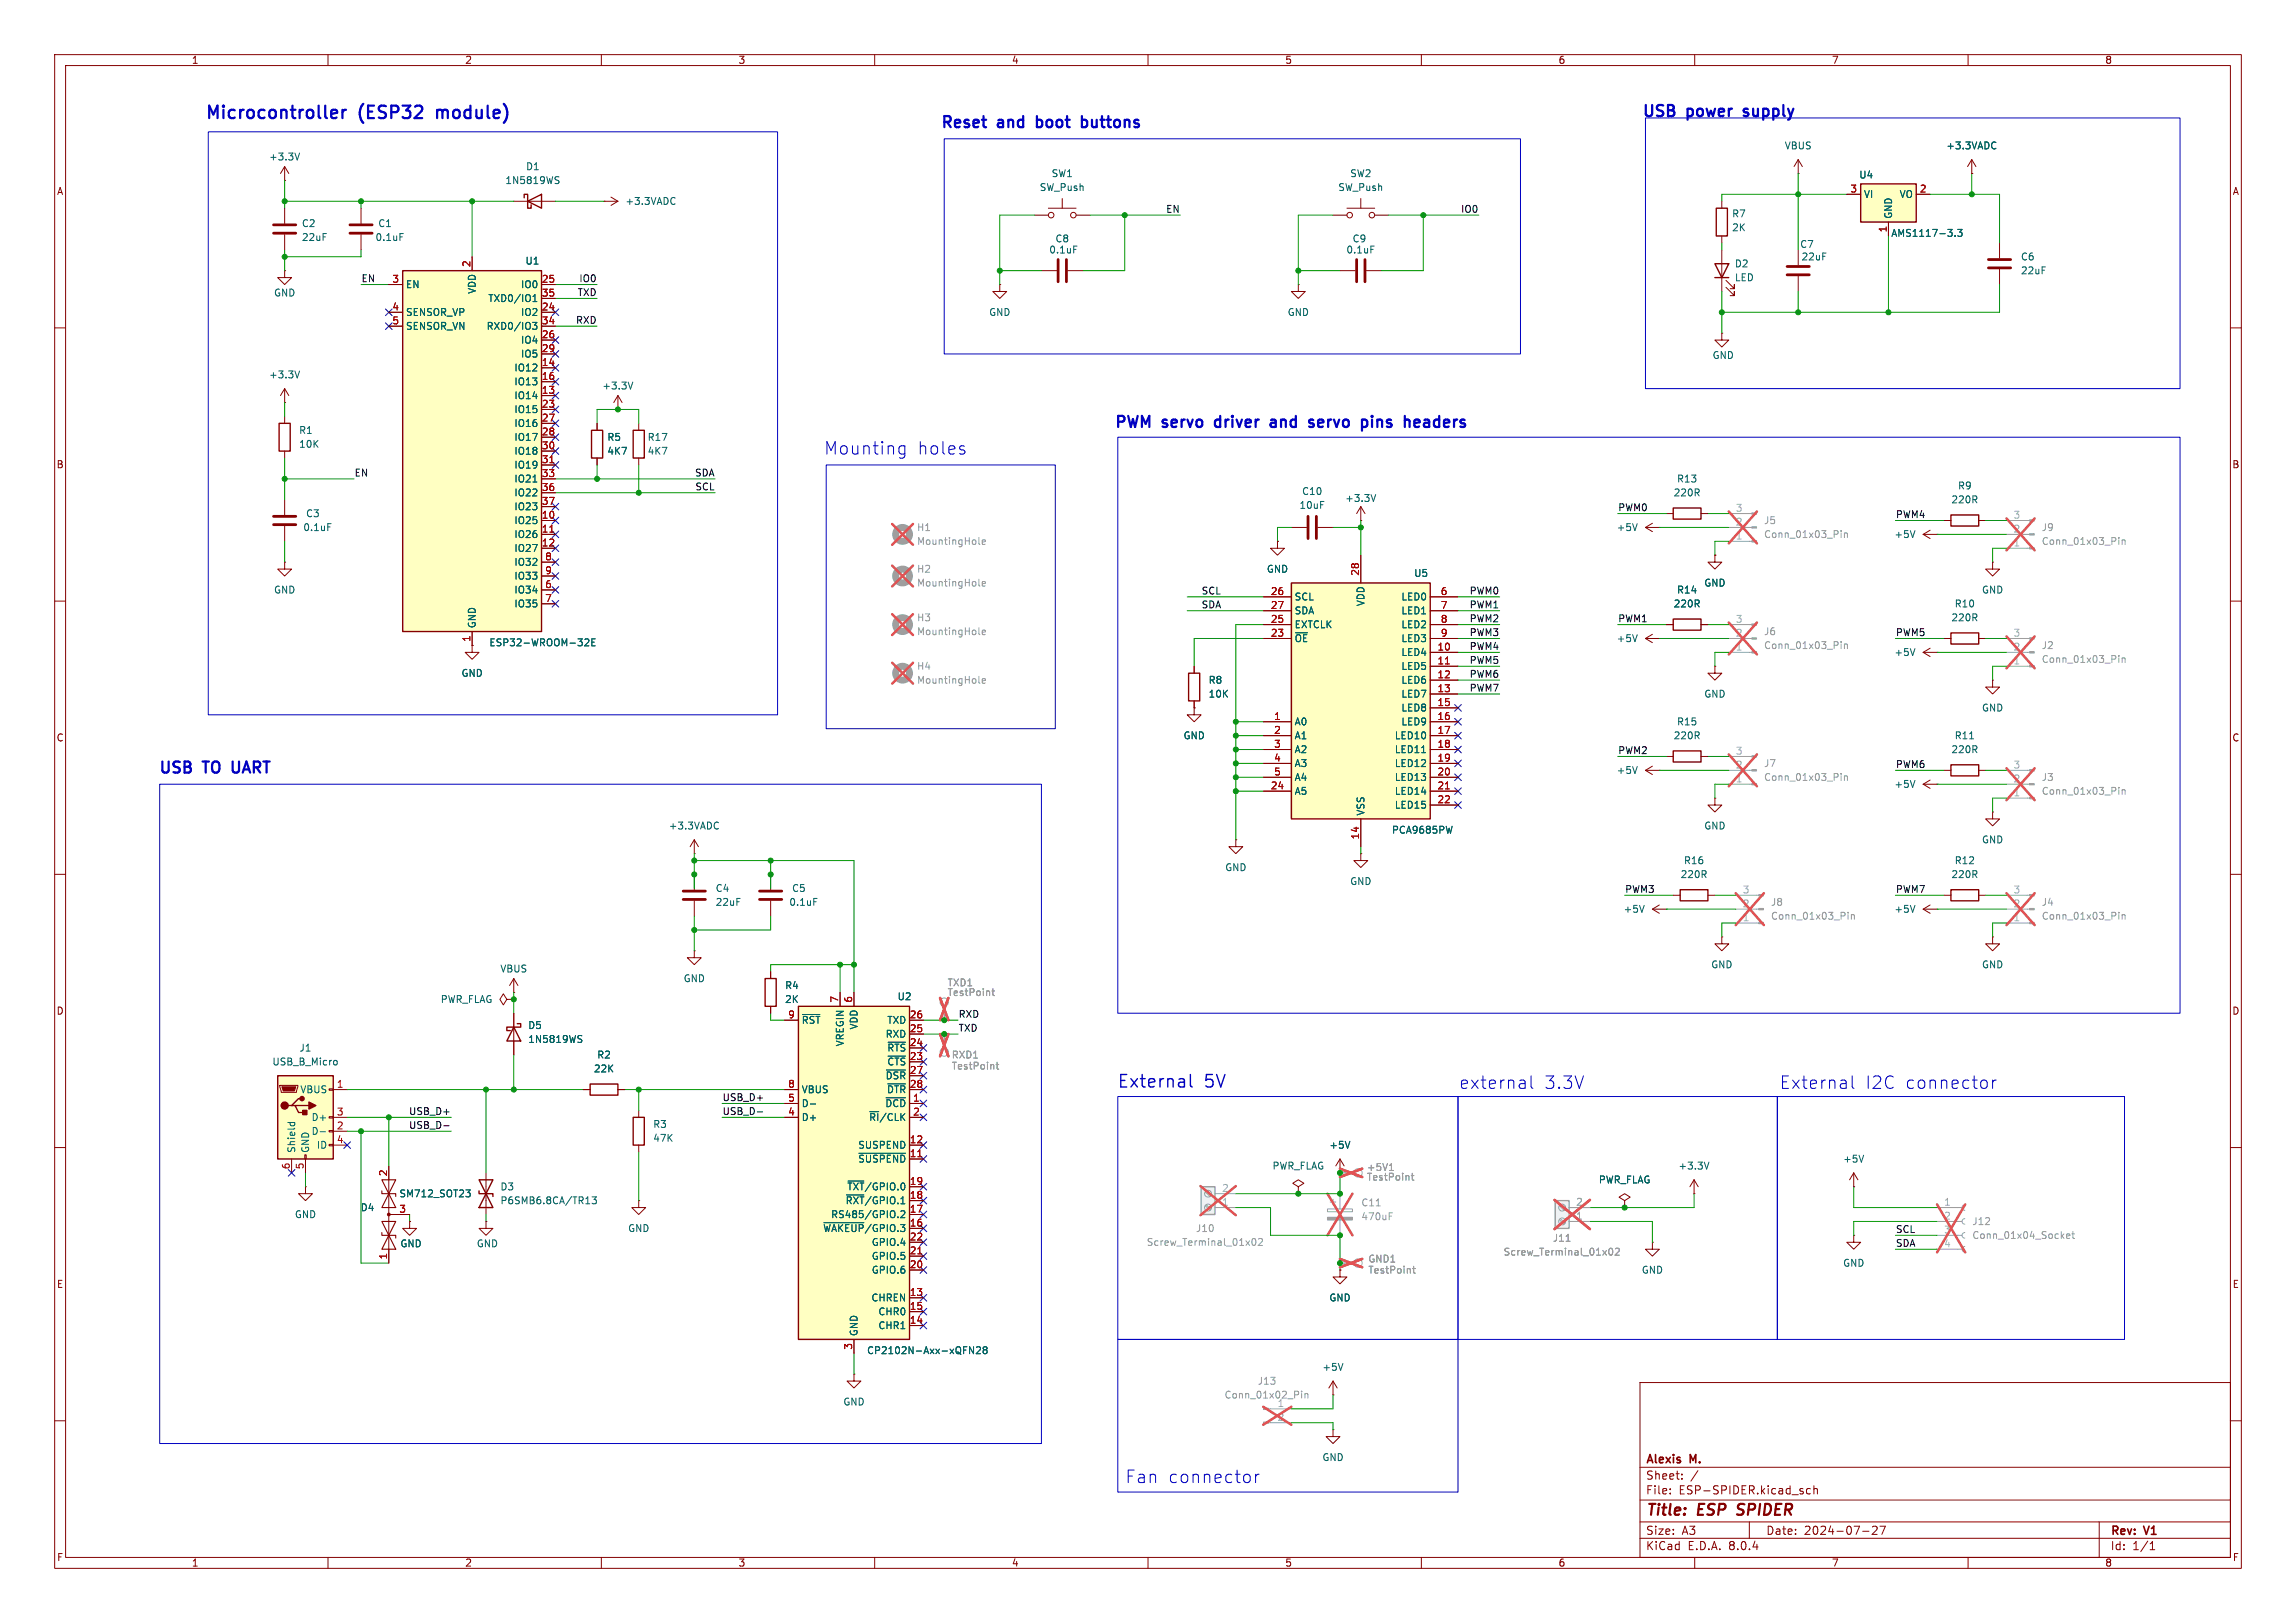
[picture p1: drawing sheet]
<svg xmlns="http://www.w3.org/2000/svg" width="420mm" height="297mm" viewBox="0 0 420 297" stroke-linecap="round" stroke-linejoin="round" font-family="sans-serif">
<defs><g id="words">
<g font-size="3.2" fill="#0000c2">
<text x="37.3" y="22.3">Microcontroller</text>
<text x="65.6" y="22.3">(ESP32</text>
<text x="80.6" y="22.3">module)</text>
<text x="150.7" y="83.4">Mounting</text>
<text x="167.8" y="83.4">holes</text>
<text x="204.3" y="199.4">External</text>
<text x="220.3" y="199.4">5V</text>
<text x="266.9" y="199.5">external</text>
<text x="282.5" y="199.5">3.3V</text>
<text x="325.5" y="199.5">External</text>
<text x="341.2" y="199.5">I2C</text>
<text x="348.5" y="199.5">connector</text>
<text x="205.8" y="271.6">Fan</text>
<text x="213.7" y="271.6">connector</text>
</g>
<g font-size="2.8" fill="#0000c2">
<text x="171.9" y="24">Reset</text>
<text x="182.5" y="24">and</text>
<text x="190.4" y="24">boot</text>
<text x="199.5" y="24">buttons</text>
<text x="300.2" y="22">USB</text>
<text x="308.6" y="22">power</text>
<text x="319.8" y="22">supply</text>
<text x="203.6" y="78.8">PWM</text>
<text x="212.7" y="78.8">servo</text>
<text x="223.1" y="78.8">driver</text>
<text x="234" y="78.8">and</text>
<text x="241.9" y="78.8">servo</text>
<text x="252.3" y="78.8">pins</text>
<text x="261" y="78.8">headers</text>
<text x="28.8" y="142.1">USB</text>
<text x="37.3" y="142.1">TO</text>
<text x="43.3" y="142.1">UART</text>
</g>
<g font-size="2.8" fill="#840000">
<text x="301" y="277.9">Title:</text>
<text x="310.6" y="277.9">ESP</text>
<text x="318.7" y="277.9">SPIDER</text>
</g>
<g font-size="2.1" fill="#840000">
<text x="301" y="268.2">Alexis</text>
<text x="309.2" y="268.2">M.</text>
<text x="301" y="273.7">File:</text>
<text x="301" y="271">Sheet:</text>
<text x="307.1" y="273.7">ESP-SPIDER.kicad_sch</text>
<text x="301" y="281.1">Size:</text>
<text x="307.6" y="281.1">A3</text>
<text x="323" y="281.1">Date:</text>
<text x="330" y="281.1">2024-07-27</text>
<text x="386" y="281.3">Rev:</text>
<text x="392.4" y="281.3">V1</text>
<text x="301" y="283.9">KiCad</text>
<text x="308.7" y="283.9">E.D.A.</text>
<text x="316.3" y="283.9">8.0.4</text>
<text x="386" y="283.9">Id:</text>
<text x="390.1" y="283.9">1/1</text>
</g>
<g font-size="1.8" fill="#840000">
<text x="35" y="11.9">1</text>
<text x="85" y="11.9">2</text>
<text x="135" y="11.9">3</text>
<text x="185" y="11.9">4</text>
<text x="235" y="11.9">5</text>
<text x="285" y="11.9">6</text>
<text x="335" y="11.9">7</text>
<text x="385" y="11.9">8</text>
<text x="10.3" y="35.9">A</text>
<text x="408.3" y="35.9">A</text>
<text x="10.3" y="85.9">B</text>
<text x="408.2" y="85.9">B</text>
<text x="10.3" y="135.9">C</text>
<text x="408.2" y="135.9">C</text>
<text x="10.3" y="185.9">D</text>
<text x="408.2" y="185.9">D</text>
<text x="10.3" y="235.9">E</text>
<text x="408.3" y="235.9">E</text>
<text x="10.3" y="285.9">F</text>
<text x="35" y="286.9">1</text>
<text x="85" y="286.9">2</text>
<text x="135" y="286.9">3</text>
<text x="185" y="286.9">4</text>
<text x="235" y="286.9">5</text>
<text x="285" y="286.9">6</text>
<text x="335" y="286.9">7</text>
<text x="385" y="286.9">8</text>
<text x="408.3" y="285.9">F</text>
</g>
<g font-size="1.8" fill="#006464">
<text x="49.1" y="29.6">+3.3V</text>
<text x="326.4" y="27.5">VBUS</text>
<text x="355.9" y="27.5">+3.3VADC</text>
<text x="92.4" y="33.9">1N5819WS</text>
<text x="96.1" y="31.3">D1</text>
<text x="190.1" y="35.2">SW_Push</text>
<text x="192.3" y="32.6">SW1</text>
<text x="244.7" y="35.2">SW_Push</text>
<text x="246.9" y="32.6">SW2</text>
<text x="340" y="32.9">U4</text>
<text x="55.1" y="41.8">C2</text>
<text x="69.1" y="41.8">C1</text>
<text x="114.3" y="37.7">+3.3VADC</text>
<text x="316.7" y="40">R7</text>
<text x="340.9" y="36.4">VI</text>
<text x="346.3" y="40.1" transform="rotate(-90 346.3 40.1)">GND</text>
<text x="347.4" y="36.4">VO</text>
<text x="55.1" y="44.3">22uF</text>
<text x="68.6" y="44.3">0.1uF</text>
<text x="191.8" y="46.6">0.1uF</text>
<text x="193" y="44.6">C8</text>
<text x="246.2" y="46.6">0.1uF</text>
<text x="247.3" y="44.6">C9</text>
<text x="316.7" y="42.5">2K</text>
<text x="329.2" y="45.6">C7</text>
<text x="329.4" y="47.9">22uF</text>
<text x="345.9" y="43.5">AMS1117-3.3</text>
<text x="369.6" y="47.9">C6</text>
<text x="74.2" y="52.9">EN</text>
<text x="87.2" y="53.9" transform="rotate(-90 87.2 53.9)">VDD</text>
<text x="95.2" y="52.9">IO0</text>
<text x="96" y="48.6">U1</text>
<text x="317.3" y="49.1">D2</text>
<text x="317.3" y="51.7">LED</text>
<text x="369.6" y="50.4">22uF</text>
<text x="50" y="54.5">GND</text>
<text x="74.2" y="58">SENSOR_VP</text>
<text x="89.2" y="55.5">TXD0/IO1</text>
<text x="95.2" y="58">IO2</text>
<text x="180.8" y="58">GND</text>
<text x="235.5" y="58">GND</text>
<text x="74.2" y="60.6">SENSOR_VN</text>
<text x="88.9" y="60.6">RXD0/IO3</text>
<text x="95.2" y="63.1">IO4</text>
<text x="95.2" y="65.6">IO5</text>
<text x="313.2" y="65.9">GND</text>
<text x="49.1" y="69.4">+3.3V</text>
<text x="94" y="68.2">IO12</text>
<text x="94" y="70.7">IO13</text>
<text x="110.1" y="71.5">+3.3V</text>
<text x="94" y="73.3">IO14</text>
<text x="94" y="75.8">IO15</text>
<text x="54.6" y="79.6">R1</text>
<text x="54.6" y="82.1">10K</text>
<text x="94" y="78.3">IO16</text>
<text x="94" y="80.9">IO17</text>
<text x="94" y="83.4">IO18</text>
<text x="111" y="80.9">R5</text>
<text x="111" y="83.4">4K7</text>
<text x="118.4" y="80.9">R17</text>
<text x="118.4" y="83.4">4K7</text>
<text x="94" y="86">IO19</text>
<text x="94" y="88.5">IO21</text>
<text x="306.7" y="88.5">R13</text>
<text x="358.1" y="89.8">R9</text>
<text x="55.9" y="94.8">C3</text>
<text x="94" y="91">IO22</text>
<text x="94" y="93.6">IO23</text>
<text x="237.6" y="93.3">10uF</text>
<text x="238.1" y="90.8">C10</text>
<text x="246" y="92">+3.3V</text>
<text x="306.1" y="91">220R</text>
<text x="356.9" y="92.3">220R</text>
<text x="55.4" y="97.4">0.1uF</text>
<text x="94" y="96.1">IO25</text>
<text x="94" y="98.7">IO26</text>
<text x="94" y="101.2">IO27</text>
<text x="295.6" y="97.4">+5V</text>
<text x="346.4" y="98.7">+5V</text>
<text x="94" y="103.7">IO32</text>
<text x="94" y="106.3">IO33</text>
<text x="231.6" y="105">GND</text>
<text x="258.6" y="105.8">U5</text>
<text x="311.7" y="107.5">GND</text>
<text x="50" y="108.8">GND</text>
<text x="94" y="108.8">IO34</text>
<text x="94" y="111.4">IO35</text>
<text x="236.7" y="110.1">SCL</text>
<text x="236.7" y="112.6">SDA</text>
<text x="249.8" y="111" transform="rotate(-90 249.8 111)">VDD</text>
<text x="256.3" y="110.1">LED0</text>
<text x="256.3" y="112.6">LED1</text>
<text x="306.1" y="111.4">220R</text>
<text x="306.7" y="108.8">R14</text>
<text x="356.9" y="113.9">220R</text>
<text x="357.5" y="111.4">R10</text>
<text x="362.5" y="108.8">GND</text>
<text x="87.2" y="115.1" transform="rotate(-90 87.2 115.1)">GND</text>
<text x="89.4" y="118.5">ESP32-WROOM-32E</text>
<text x="236.7" y="117.7">~{OE}</text>
<text x="236.7" y="115.2">EXTCLK</text>
<text x="256.3" y="115.2">LED2</text>
<text x="256.3" y="117.7">LED3</text>
<text x="295.6" y="117.7">+5V</text>
<text x="84.3" y="124.1">GND</text>
<text x="221" y="125.3">R8</text>
<text x="256.3" y="120.2">LED4</text>
<text x="256.3" y="122.8">LED5</text>
<text x="256.3" y="125.3">LED6</text>
<text x="346.4" y="120.2">+5V</text>
<text x="221" y="127.9">10K</text>
<text x="256.3" y="127.9">LED7</text>
<text x="256.3" y="130.4">LED8</text>
<text x="311.7" y="127.9">GND</text>
<text x="362.5" y="130.4">GND</text>
<text x="216.4" y="135.5">GND</text>
<text x="236.7" y="132.9">A0</text>
<text x="236.7" y="135.5">A1</text>
<text x="255" y="135.5">LED10</text>
<text x="256.3" y="132.9">LED9</text>
<text x="306.1" y="135.5">220R</text>
<text x="306.7" y="132.9">R15</text>
<text x="357.5" y="135.5">R11</text>
<text x="236.7" y="138">A2</text>
<text x="236.7" y="140.6">A3</text>
<text x="236.7" y="143.1">A4</text>
<text x="255" y="138">LED11</text>
<text x="255" y="140.6">LED12</text>
<text x="255" y="143.1">LED13</text>
<text x="295.6" y="141.8">+5V</text>
<text x="356.9" y="138">220R</text>
<text x="236.7" y="145.6">A5</text>
<text x="249.8" y="149.4" transform="rotate(-90 249.8 149.4)">VSS</text>
<text x="255" y="145.6">LED14</text>
<text x="255" y="148.2">LED15</text>
<text x="346.4" y="144.4">+5V</text>
<text x="122.2" y="152">+3.3VADC</text>
<text x="254.5" y="152.8">PCA9685PW</text>
<text x="311.7" y="152">GND</text>
<text x="362.5" y="154.5">GND</text>
<text x="224" y="159.6">GND</text>
<text x="307.3" y="160.9">220R</text>
<text x="307.9" y="158.3">R16</text>
<text x="356.9" y="160.9">220R</text>
<text x="357.5" y="158.3">R12</text>
<text x="130.8" y="163.4">C4</text>
<text x="130.8" y="166">22uF</text>
<text x="144.3" y="166">0.1uF</text>
<text x="144.8" y="163.4">C5</text>
<text x="246.9" y="162.2">GND</text>
<text x="296.9" y="167.2">+5V</text>
<text x="346.4" y="167.2">+5V</text>
<text x="91.4" y="178.2">VBUS</text>
<text x="125" y="179.9">GND</text>
<text x="312.9" y="177.4">GND</text>
<text x="362.5" y="177.4">GND</text>
<text x="80.5" y="183.7">PWR_FLAG</text>
<text x="143.5" y="181.2">R4</text>
<text x="143.5" y="183.7">2K</text>
<text x="164.1" y="183.2">U2</text>
<text x="96.5" y="188.5">D5</text>
<text x="96.5" y="191">1N5819WS</text>
<text x="146.6" y="187.6">~{RST}</text>
<text x="154.5" y="191.6" transform="rotate(-90 154.5 191.6)">VREGIN</text>
<text x="157.1" y="188.5" transform="rotate(-90 157.1 188.5)">VDD</text>
<text x="161.9" y="190.1">RXD</text>
<text x="162.2" y="187.6">TXD</text>
<text x="49.7" y="195.2">USB_B_Micro</text>
<text x="54.7" y="192.6">J1</text>
<text x="108.5" y="196.4">22K</text>
<text x="109.1" y="193.9">R2</text>
<text x="161.9" y="197.7">~{DSR}</text>
<text x="162.2" y="195.2">~{CTS}</text>
<text x="162.2" y="192.6">~{RTS}</text>
<text x="54.8" y="200.3">VBUS</text>
<text x="146.6" y="202.8">D-</text>
<text x="146.6" y="200.3">VBUS</text>
<text x="161.8" y="202.8">~{DCD}</text>
<text x="162.2" y="200.3">~{DTR}</text>
<text x="56.9" y="207.9">D-</text>
<text x="56.9" y="205.3">D+</text>
<text x="119.4" y="206.6">R3</text>
<text x="119.4" y="209.1">47K</text>
<text x="146.6" y="205.3">D+</text>
<text x="158.9" y="205.3">~{RI}/CLK</text>
<text x="54.2" y="211.1" transform="rotate(-90 54.2 211.1)">Shield</text>
<text x="56.7" y="211.1" transform="rotate(-90 56.7 211.1)">GND</text>
<text x="57.9" y="210.4">ID</text>
<text x="156.9" y="213">~{SUSPEND}</text>
<text x="156.9" y="210.4">SUSPEND</text>
<text x="232.7" y="214.2">PWR_FLAG</text>
<text x="243.1" y="210.4">+5V</text>
<text x="306.9" y="214.2">+3.3V</text>
<text x="337.1" y="213">+5V</text>
<text x="65.9" y="221.8">D4</text>
<text x="73" y="219.3">SM712_SOT23</text>
<text x="91.4" y="218">D3</text>
<text x="91.4" y="220.6">P6SMB6.8CA/TR13</text>
<text x="154.6" y="220.6">~{RXT}/GPIO.1</text>
<text x="154.9" y="218">~{TXT}/GPIO.0</text>
<text x="292.4" y="216.8">PWR_FLAG</text>
<text x="53.8" y="223.1">GND</text>
<text x="114.8" y="225.7">GND</text>
<text x="150.5" y="225.7">~{WAKEUP}/GPIO.3</text>
<text x="151.9" y="223.1">RS485/GPIO.2</text>
<text x="73.1" y="228.4">GND</text>
<text x="87.1" y="228.4">GND</text>
<text x="159.4" y="233.3">GPIO.6</text>
<text x="159.4" y="230.7">GPIO.5</text>
<text x="159.4" y="228.2">GPIO.4</text>
<text x="300.2" y="233.3">GND</text>
<text x="337.1" y="232">GND</text>
<text x="159.3" y="238.4">CHREN</text>
<text x="243.1" y="238.4">GND</text>
<text x="157.1" y="244.6" transform="rotate(-90 157.1 244.6)">GND</text>
<text x="160.6" y="243.4">CHR1</text>
<text x="160.6" y="240.9">CHR0</text>
<text x="158.5" y="248">CP2102N-Axx-xQFN28</text>
<text x="241.8" y="251.1">+5V</text>
<text x="154.2" y="257.4">GND</text>
<text x="241.8" y="267.6">GND</text>
</g>
<g font-size="1.8" fill="#a90000">
<text x="338.4" y="35.3">3</text>
<text x="351.1" y="35.3">2</text>
<text x="345.2" y="42.6" transform="rotate(-90 345.2 42.6)">1</text>
<text x="71.7" y="51.8">3</text>
<text x="86.1" y="49" transform="rotate(-90 86.1 49)">2</text>
<text x="99" y="51.8">25</text>
<text x="71.7" y="56.9">4</text>
<text x="71.7" y="59.4">5</text>
<text x="99" y="56.9">24</text>
<text x="99" y="59.4">34</text>
<text x="99" y="54.4">35</text>
<text x="99" y="62">26</text>
<text x="99" y="64.5">29</text>
<text x="99" y="67.1">14</text>
<text x="99" y="69.6">16</text>
<text x="99" y="72.1">13</text>
<text x="99" y="74.7">23</text>
<text x="99" y="77.2">27</text>
<text x="99" y="79.8">28</text>
<text x="99" y="82.3">30</text>
<text x="99" y="84.8">31</text>
<text x="99" y="87.4">33</text>
<text x="99" y="89.9">36</text>
<text x="99" y="95">10</text>
<text x="99" y="92.5">37</text>
<text x="99" y="97.5">11</text>
<text x="99" y="100.1">12</text>
<text x="99.6" y="107.7">6</text>
<text x="99.6" y="102.6">8</text>
<text x="99.6" y="105.2">9</text>
<text x="248.7" y="105.5" transform="rotate(-90 248.7 105.5)">28</text>
<text x="99.6" y="110.2">7</text>
<text x="232.4" y="109">26</text>
<text x="232.4" y="111.5">27</text>
<text x="263.5" y="109">6</text>
<text x="263.5" y="111.5">7</text>
<text x="86.1" y="117.5" transform="rotate(-90 86.1 117.5)">1</text>
<text x="232.4" y="116.6">23</text>
<text x="232.4" y="114">25</text>
<text x="262.8" y="119.1">10</text>
<text x="263.5" y="114">8</text>
<text x="263.5" y="116.6">9</text>
<text x="262.8" y="121.7">11</text>
<text x="262.8" y="124.2">12</text>
<text x="233" y="131.8">1</text>
<text x="262.8" y="126.7">13</text>
<text x="262.8" y="129.3">15</text>
<text x="262.8" y="131.8">16</text>
<text x="233" y="134.4">2</text>
<text x="233" y="136.9">3</text>
<text x="262.8" y="134.4">17</text>
<text x="262.8" y="136.9">18</text>
<text x="233" y="139.4">4</text>
<text x="233" y="142">5</text>
<text x="262.8" y="139.4">19</text>
<text x="262.8" y="142">20</text>
<text x="232.4" y="144.5">24</text>
<text x="262.8" y="144.5">21</text>
<text x="262.8" y="147.1">22</text>
<text x="248.7" y="153.7" transform="rotate(-90 248.7 153.7)">14</text>
<text x="153.4" y="183.6" transform="rotate(-90 153.4 183.6)">7</text>
<text x="156" y="183.6" transform="rotate(-90 156 183.6)">6</text>
<text x="144.1" y="186.4">9</text>
<text x="166.3" y="191.5">24</text>
<text x="166.3" y="189">25</text>
<text x="166.3" y="186.4">26</text>
<text x="166.3" y="194.1">23</text>
<text x="166.3" y="196.6">27</text>
<text x="61.5" y="199.1">1</text>
<text x="144.1" y="201.7">5</text>
<text x="144.1" y="199.1">8</text>
<text x="166.3" y="199.1">28</text>
<text x="166.9" y="201.7">1</text>
<text x="61.5" y="206.8">2</text>
<text x="61.5" y="204.2">3</text>
<text x="61.5" y="209.3">4</text>
<text x="144.1" y="204.2">4</text>
<text x="166.3" y="209.3">12</text>
<text x="166.9" y="204.2">2</text>
<text x="53.1" y="214.1" transform="rotate(-90 53.1 214.1)">6</text>
<text x="55.6" y="214.1" transform="rotate(-90 55.6 214.1)">5</text>
<text x="70.9" y="215.3" transform="rotate(-90 70.9 215.3)">2</text>
<text x="166.3" y="211.8">11</text>
<text x="73" y="222">3</text>
<text x="166.3" y="222">17</text>
<text x="166.3" y="219.5">18</text>
<text x="166.3" y="216.9">19</text>
<text x="166.3" y="224.5">16</text>
<text x="166.3" y="227.1">22</text>
<text x="70.9" y="230.6" transform="rotate(-90 70.9 230.6)">1</text>
<text x="166.3" y="232.2">20</text>
<text x="166.3" y="229.6">21</text>
<text x="166.3" y="237.2">13</text>
<text x="166.3" y="239.8">15</text>
<text x="166.3" y="242.3">14</text>
<text x="156" y="247.1" transform="rotate(-90 156 247.1)">3</text>
</g>
<g font-size="1.8" fill="#0f0f0f">
<text x="213.2" y="39">EN</text>
<text x="267.2" y="39">IO0</text>
<text x="66" y="51.7">EN</text>
<text x="105.9" y="51.7">IO0</text>
<text x="105.3" y="59.3">RXD</text>
<text x="105.6" y="54.3">TXD</text>
<text x="64.8" y="87.3">EN</text>
<text x="127" y="87.3">SDA</text>
<text x="127.1" y="89.8">SCL</text>
<text x="295.9" y="93.6">PWM0</text>
<text x="346.7" y="94.9">PWM4</text>
<text x="219.7" y="108.9">SCL</text>
<text x="219.7" y="111.4">SDA</text>
<text x="268.7" y="111.4">PWM1</text>
<text x="268.7" y="114">PWM2</text>
<text x="268.7" y="108.9">PWM0</text>
<text x="295.9" y="114">PWM1</text>
<text x="268.7" y="116.5">PWM3</text>
<text x="268.7" y="119">PWM4</text>
<text x="346.7" y="116.5">PWM5</text>
<text x="268.7" y="124.1">PWM6</text>
<text x="268.7" y="121.6">PWM5</text>
<text x="268.7" y="126.7">PWM7</text>
<text x="295.9" y="138.1">PWM2</text>
<text x="346.7" y="140.6">PWM6</text>
<text x="297.2" y="163.5">PWM3</text>
<text x="346.7" y="163.5">PWM7</text>
<text x="175.3" y="188.9">TXD</text>
<text x="175.3" y="186.3">RXD</text>
<text x="132.1" y="201.6">USB_D+</text>
<text x="74.7" y="204.1">USB_D+</text>
<text x="74.7" y="206.7">USB_D-</text>
<text x="132.1" y="204.1">USB_D-</text>
<text x="346.7" y="225.7">SCL</text>
<text x="346.7" y="228.3">SDA</text>
</g>
<g font-size="1.8" fill="#aaa">
<text x="317.4" y="93.7">3</text>
<text x="368.2" y="95">3</text>
<text x="317.4" y="98.8">1</text>
<text x="317.4" y="96.3">2</text>
<text x="368.2" y="100.1">1</text>
<text x="368.2" y="97.5">2</text>
<text x="317.4" y="119.1">1</text>
<text x="317.4" y="116.6">2</text>
<text x="317.4" y="114">3</text>
<text x="368.2" y="119.1">2</text>
<text x="368.2" y="116.6">3</text>
<text x="368.2" y="121.7">1</text>
<text x="317.4" y="143.3">1</text>
<text x="317.4" y="140.7">2</text>
<text x="317.4" y="138.2">3</text>
<text x="368.2" y="143.3">2</text>
<text x="368.2" y="140.7">3</text>
<text x="368.2" y="145.8">1</text>
<text x="318.7" y="166.1">2</text>
<text x="318.7" y="163.6">3</text>
<text x="368.2" y="166.1">2</text>
<text x="368.2" y="163.6">3</text>
<text x="318.7" y="168.7">1</text>
<text x="368.2" y="168.7">1</text>
<text x="223.4" y="220.7">1</text>
<text x="223.4" y="218.2">2</text>
<text x="288.2" y="220.7">2</text>
<text x="355.5" y="220.7">1</text>
<text x="288.2" y="223.3">1</text>
<text x="355.5" y="223.3">2</text>
<text x="355.5" y="225.8">3</text>
<text x="355.5" y="228.3">4</text>
<text x="233.6" y="260.1">2</text>
</g>
<g font-size="1.8" fill="#989898">
<text x="167.6" y="97.4">H1</text>
<text x="167.6" y="99.9">MountingHole</text>
<text x="322.6" y="96.1">J5</text>
<text x="322.6" y="98.7">Conn_01x03_Pin</text>
<text x="373.4" y="97.4">J9</text>
<text x="373.4" y="99.9">Conn_01x03_Pin</text>
<text x="167.6" y="105">H2</text>
<text x="167.6" y="107.5">MountingHole</text>
<text x="167.6" y="113.9">H3</text>
<text x="167.6" y="116.4">MountingHole</text>
<text x="322.6" y="116.4">J6</text>
<text x="322.6" y="119">Conn_01x03_Pin</text>
<text x="373.4" y="119">J2</text>
<text x="167.6" y="122.8">H4</text>
<text x="167.6" y="125.3">MountingHole</text>
<text x="373.4" y="121.5">Conn_01x03_Pin</text>
<text x="322.6" y="140.6">J7</text>
<text x="322.6" y="143.1">Conn_01x03_Pin</text>
<text x="373.4" y="143.1">J3</text>
<text x="373.4" y="145.6">Conn_01x03_Pin</text>
<text x="323.9" y="166">J8</text>
<text x="373.4" y="166">J4</text>
<text x="323.9" y="168.5">Conn_01x03_Pin</text>
<text x="373.4" y="168.5">Conn_01x03_Pin</text>
<text x="173.2" y="182.5">TestPoint</text>
<text x="173.2" y="180.7">TXD1</text>
<text x="174" y="195.9">TestPoint</text>
<text x="174" y="193.9">RXD1</text>
<text x="249.9" y="214.5">+5V1</text>
<text x="248.9" y="221">C11</text>
<text x="249.9" y="216.3">TestPoint</text>
<text x="218.7" y="225.7">J10</text>
<text x="248.9" y="223.5">470uF</text>
<text x="284" y="227.4">J11</text>
<text x="360.7" y="224.4">J12</text>
<text x="360.7" y="226.9">Conn_01x04_Socket</text>
<text x="209.7" y="228.2">Screw_Terminal_01x02</text>
<text x="250.2" y="233.3">TestPoint</text>
<text x="250.2" y="231.2">GND1</text>
<text x="274.9" y="230">Screw_Terminal_01x02</text>
<text x="223.9" y="256.1">Conn_01x02_Pin</text>
<text x="230" y="253.6">J13</text>
<text x="233.6" y="257.6">1</text>
</g>
</g></defs>
<g fill="none" stroke="#840000" stroke-width=".18">
<path d="M10 10h400v277h-400zM12 12h396v273h-396zM60 10v2M110 10v2M160 10v2M210 10v2M260 10v2M310 10v2M360 10v2M52.1 38.1v2.8M328.9 31.8h.1M328.9 29.2l-.7 1.3"/>
<path d="M328.9 29.2v2.6M328.9 29.2l.8 1.3M10 60h2M52.1 42.9v2.8M315 45.7v7.6M315.7 52.6l1.5 1.5v-.8v.8h-.7M315.7 51.3l1.5 1.5v-.7v.7h-.7M328.9 45.7v2.8M328.9 50.5v2.8M408 60h2M10 110h2M364.5 102.9v1.2h1.3l-1.3 1.3-1.3-1.3h1.3"/>
<path d="M364.5 102.9h.1M408 110h2M10 160h2M408 160h2M306.1 163.8h1.2M312.4 163.8h1.3M315 171.5v1.2h1.2l-1.2 1.3-1.3-1.3h1.3M315 171.5h.1M10 210h2M408 210h2M10 260h2M300 253h108v32h-108z"/>
<path d="M408 260h2M300 278.5h108M300 274.5h108M300 268.5h108M305.5 273.2v.2M305.5 272.5v.1M307.7 270.5v.2M307.7 269.8v.1M310.6 269.1l-1.3 1.9M320 278.5v3M331.2 272.5l-.5-.1-.3 .3v.4l.2 .2h.6M331.8 272.5l.2-.1 .4 .1v.9"/>
<path d="M331.8 271.9v1.5M342.5 279.4l.6-.1 .2 .1 .1 .3-1 1.1h1M343.9 279.3h1l-.7 1.5M384 278.5v6.5M60 285v2M110 285v2M160 285v2M210 285v2M260 285v2M300 281.5h108M310 285v2M340.7 280.2h1.2"/>
<path d="M360 285v2M393.3 283.6h.9M393.3 282.5l.4-.4v1.5"/>
</g>
<path d="M317.7 277.1l.3 .1M318 275.4l-.1 .2 .1 .4" fill="none" stroke="#840000" stroke-width=".4"/>
<path d="M313.7 48.3h2.5l-1.2 2.5zM313.7 50.8h2.5M307.3 162.8h5.1v2h-5.1z" fill="none" stroke="#840000" stroke-width=".25"/>
<path d="M50 42.7h4.1M50 41.1h4.1M326.9 50.3h4.1M326.9 48.8h4.1" fill="none" stroke="#840000" stroke-width=".51"/>
<path d="M73.7 49.5h25.4v66.1h-25.4z" fill="#ffffc2"/>
<path d="M95.9 36.2v-.6h.6v2.5h.7v-.6M96.5 36.8l2.6-1.2v2.5zM313.9 38.1h2.1v5.1h-2.1zM73.7 49.5h25.4v66.1h-25.4zM51.1 77.5h2v5.1h-2zM306.1 93h5v2h-5zM306.1 113.3h5v2h-5zM217.4 123.2h2.1v5.1h-2.1z" fill="none" stroke="#840000" stroke-width=".25"/>
<g fill="none" stroke="#840000" stroke-width=".18">
<path d="M94 36.8h7.6M315 36.8v1.3M52.1 49.5v1.3h1.2l-1.2 1.3-1.3-1.3h1.3M52.1 49.5h.1M71.1 57.2h2.6M71.1 52.1h2.6M71.1 59.7h2.6M86.4 47v2.5M99.1 57.2h2.5M99.1 52.1h2.5M99.1 59.7h2.5M99.1 54.6h2.5"/>
<path d="M315 43.2v1.3M52.1 73.7h.1M52.1 71.1l-.8 1.3M52.1 71.1v2.6M52.1 76.2v1.3M52.1 71.1l.7 1.3M99.1 72.4h2.5M99.1 67.3h2.5M99.1 69.9h2.5M99.1 74.9h2.5M99.1 62.2h2.5M99.1 77.5h2.5"/>
<path d="M99.1 64.8h2.5M315 61v1.2h1.2l-1.2 1.3-1.3-1.3h1.3M315 61h.1M52.1 82.6v1.2M52.1 91.4v2.8M52.1 96.3v2.8M99.1 95.3h2.5M99.1 97.8h2.5M99.1 80h2.5M99.1 82.6h2.5M99.1 85.1h2.5M99.1 87.6h2.5"/>
<path d="M99.1 90.2h2.5M99.1 92.7h2.5M233.7 99.1v1.2h1.2l-1.2 1.3-1.3-1.3h1.3M233.7 99.1h.1M236.2 96.5h2.8M241 96.5h2.8M301 96.5h2.5M301 96.5l1.3 .8M302.3 95.8l-1.3 .7M303.5 96.5h.1M304.8 94h1.3M311.1 94h1.3"/>
<path d="M52.1 102.9v1.2h1.2l-1.2 1.3-1.3-1.3h1.3M52.1 102.9h.1M86.4 118.1v1.3h1.2l-1.2 1.3-1.3-1.3h1.3M86.4 118.1h.1M86.4 115.6v2.5M99.1 100.3h2.5M99.1 108h2.5M99.1 110.5h2.5M99.1 102.9h2.5M99.1 105.4h2.5M301 116.8l1.3 .8M301 116.8h2.5"/>
<path d="M302.3 116.1l-1.3 .7M303.5 116.8h.1M304.8 114.3h1.3M311.1 114.3h1.3M218.4 121.9v1.3M218.4 128.3v1.2M313.7 121.9v1.3h1.3l-1.3 1.3-1.3-1.3h1.3M313.7 121.9h.1M313.7 146.1v1.2h1.3l-1.3 1.3-1.3-1.3h1.3M313.7 146.1h.1M237.5 217.2l1-.7-1-.6-1 .6 1 .7v1.2M237.5 218.4h.1"/>
<path d="M245.1 214.6h.1M245.1 212.1l-.8 1.3M245.1 212.1v2.5M245.1 212.1l.8 1.3M88.9 223.5v1.3h1.3l-1.3 1.3-1.3-1.3h1.3M88.9 223.5h.1"/>
</g>
<path d="M100.6 97.4h.7M100.6 84.7h.7" fill="none" stroke="#a90000" stroke-width=".18"/>
<g fill="none" stroke="#006464" stroke-width=".18">
<path d="M101.8 32.9l.3 .2 .1 .3-.2 .2h-.3M101.8 32.3l.4 .1M97.4 59h.8l-.4 .5 .3 .1v.5l-.1 .2-.5-.1M97.5 55.2h.7M97.5 54.3l.3-.4v1.3M54.8 67.9l-.4 1.3M60 95.8h.6M97.5 88.2h.7M299.5 95.8l-.4 1.3M107 117l.5-.1 .2 .4-.8 .9h.8M108.3 117.5h.4M108.9 116.9h-.6v1.3h.6"/>
<path d="M299.5 116.1l-.4 1.3M246.9 208.9l-.4 1.2"/>
</g>
<path d="M50 96h4.1M50 94.5h4.1M239.3 94.5v4.1M240.8 94.5v4.1" fill="none" stroke="#840000" stroke-width=".51"/>
<g fill="none" stroke="#a1a1a1" stroke-width=".18">
<path d="M243.3 220h1M243.8 219.5v1M245.1 218.4v2.8M245.1 214.6h2.5M242.8 221.2h4.6v.5h-4.6zM245.1 231.1h2.5M245.1 223.3v2.8"/>
<circle cx="248.4" cy="214.6" r=".76"/>
<circle cx="248.4" cy="231.1" r=".76"/>
</g>
<path d="M254.2 214.2h.7M254.3 213.2l.2-.3v1.3M258.2 215.1h.4M258.3 214.7v1.1l.3 .2M251.8 220.7h.7M254.1 222.5h.4M254.1 221.9h.6M258.4 232.1h.5M258.6 231.7v1.1l.3 .2" fill="none" stroke="#989898" stroke-width=".18"/>
<path d="M242.8 218.4l4.6 7.7M245.1 213.9l4.1 1.5M247.4 218.4l-4.6 7.7M249.2 213.9l-4.1 1.5M245.1 230.4l4.1 1.5M249.2 230.4l-4.1 1.5" fill="none" stroke="#e65255" stroke-width=".46"/>
<path d="M242.8 222.8h4.6v.5h-4.6z" fill="#a1a1a1" stroke="#a1a1a1" stroke-width=".18"/>
<path d="M219.7 217.2h2.5v5h-2.5z" fill="#f0f0f0"/>
<path d="M219.7 217.2h2.5v5h-2.5z" fill="none" stroke="#a1a1a1" stroke-width=".25"/>
<g fill="none" stroke="#a1a1a1" stroke-width=".18">
<path d="M172.7 184.2v2.5M220.5 218.1l.8 .8M220.6 217.9l.9 .9M222.2 218.4h3.9M220.5 220.6l.8 .9M220.6 220.5l.9 .8M222.2 221h3.9"/>
<circle cx="172.7" cy="183.4" r=".76"/>
<circle cx="221" cy="218.4" r=".63"/>
<circle cx="221" cy="221" r=".63"/>
</g>
<path d="M181.4 181.3h.5M181.6 180.9v1.1l.3 .2M229.2 226.7l.1-.1a.68 .68 0 0 1 .4 .7 .68 .68 0 0 1-.4 .6 .84 .84 0 0 1-.1-1.2zM230.2 226.8l.5-.2 .2 .4-.8 .9h.8" fill="none" stroke="#989898" stroke-width=".18"/>
<path d="M172 182.6l1.5 4.1M173.5 182.6l-1.5 4.1M219.6 217l6.5 5.4M226.1 217l-6.5 5.4" fill="none" stroke="#e65255" stroke-width=".46"/>
<g fill="none" stroke="#840000" stroke-width=".18">
<path d="M127 156.2h.1M127 153.7l-.8 1.2M127 153.7v2.5M127 153.7l.8 1.2M94 179.1v2.5M94 179.1l-.8 1.2M94 179.1l.7 1.2M94 181.6h.1M94 185.4v7.6M71.1 213.4v17.7M116.8 219.7v1.3h1.3l-1.3 1.2-1.2-1.2h1.2M116.8 219.7h.1"/>
<path d="M297.2 219.7l1-.6-1-.7-1 .7 1 .6v1.3M309.9 218.4h.1M309.9 215.9l-.8 1.3M309.9 215.9v2.5M309.9 215.9l.7 1.3M71.1 222.2h3.8M74.9 223.5v1.3h1.3l-1.3 1.3-1.2-1.3h1.2M74.9 223.5h.1M245.1 232.4v1.3h1.3l-1.3 1.2-1.3-1.2h1.3M245.1 232.4h.1M297.2 221h.1M302.3 227.3v1.3h1.2l-1.2 1.3-1.3-1.3h1.3"/>
<path d="M302.3 227.3h.1M243.8 255.3h.1M243.8 252.7l-.7 1.3M243.8 252.7v2.6M243.8 252.7l.8 1.3M243.8 261.6v1.3h1.3l-1.3 1.3-1.2-1.3h1.2M243.8 261.6h.1"/>
</g>
<path d="M69.8 217.9v.5h2.6v.5M69.8 215.9l2.6 5.1h-2.6l2.6-5.1zM69.8 225.6v.5h2.6v.5M69.8 223.5h2.6l-2.6 5.1h2.6z" fill="none" stroke="#840000" stroke-width=".2"/>
<circle cx="71.1" cy="222.2" r=".25" fill="#840000" stroke="#840000" stroke-width=".18"/>
<path d="M131.2 150.4l.2 .2M131.4 151.6l-.2 .1M105.9 190.1l.4 .1 .1 .3-.2 .3h-.3M105.9 189.5l.5 .1M85.2 217.7h.8l-.4 .5 .3 .2 .1 .4-.2 .2h-.4M312.6 212.7l-.4 1.2M245.7 249.5l-.5 1.3" fill="none" stroke="#006464" stroke-width=".18"/>
<path d="M94 188l1.2 2.5h-2.5zM94.6 187.3h.6v.7h-2.5v.6h.6" fill="none" stroke="#840000" stroke-width=".25"/>
<path d="M284.5 219.7h2.5v5.1h-2.5z" fill="#f0f0f0"/>
<path d="M284.5 219.7h2.5v5.1h-2.5z" fill="none" stroke="#a1a1a1" stroke-width=".25"/>
<g fill="none" stroke="#a1a1a1" stroke-width=".18">
<path d="M172.7 189.2v2.6M285.2 220.6l.9 .9M285.2 223.2l.9 .8M285.4 220.5l.9 .8M285.4 223l.9 .9M287 223.5h3.8M287 221h3.8"/>
<circle cx="172.7" cy="192.5" r=".76"/>
<circle cx="285.7" cy="223.5" r=".63"/>
<circle cx="285.7" cy="221" r=".63"/>
</g>
<path d="M182.2 194.8h.5M182.4 194.4v1.1l.3 .2M286.5 227.1h.7M294.4 228.5l.2-.1a.68 .68 0 0 1 .4 .7 .68 .68 0 0 1-.4 .6l-.3-.5zM295.5 228.5l.5-.1 .2 .4-.8 .9h.8" fill="none" stroke="#989898" stroke-width=".18"/>
<path d="M172 189.2l1.5 4.1M173.5 189.2l-1.5 4.1M284.4 219.6l6.4 5.3M290.8 219.6l-6.4 5.3" fill="none" stroke="#e65255" stroke-width=".46"/>
<g fill="none" stroke="#840000" stroke-width=".18">
<path d="M243.8 39.4h2.6M246.4 38.1h5.1M248.9 36.3v1.8M251.5 39.4h2.5M237.5 52.1v1.2h1.3l-1.3 1.3-1.3-1.3h1.3M237.5 52.1h.1M304.8 138.4h1.3M311.1 138.4h1.3M248.9 156.2v1.3h1.3l-1.3 1.3-1.3-1.3h1.3M248.9 156.2h.1M301 141l1.3 .7M301 141h2.5"/>
<path d="M302.3 140.2l-1.3 .8M303.5 141h.1M156.2 251.5v1.2h1.3l-1.3 1.3-1.3-1.3h1.3M156.2 251.5h.1"/>
<circle cx="246.9" cy="39.4" r=".51"/>
<circle cx="251" cy="39.4" r=".51"/>
</g>
<path d="M306.1 137.4h5v2h-5z" fill="none" stroke="#840000" stroke-width=".25"/>
<path d="M299.5 140.3l-.4 1.2" fill="none" stroke="#006464" stroke-width=".18"/>
<path d="M146 184.2h20.4v60.9h-20.4z" fill="#ffffc2"/>
<path d="M356.9 94.2h5v2.1h-5zM356.9 140h5v2h-5zM146 184.2h20.4v60.9h-20.4zM87.6 217.9v.5h2.6v.5M87.6 215.9h2.6l-2.6 5.1h2.6z" fill="none" stroke="#840000" stroke-width=".25"/>
<g fill="none" stroke="#840000" stroke-width=".18">
<path d="M189.2 39.4h2.6M191.8 38.1h5M194.3 36.3v1.8M196.8 39.4h2.6M190.5 49.5h2.8M195.3 49.5h2.8M245.1 49.5h2.8M249.9 49.5h2.8M248.9 95.3h.1M248.9 92.7l-.7 1.3M248.9 92.7v2.6M248.9 92.7l.8 1.3"/>
<path d="M355.6 95.3h1.3M361.9 95.3h1.3M313.7 101.6v1.3h1.3l-1.3 1.2-1.3-1.2h1.3M313.7 101.6h.1M351.8 119.4l1.3 .7M351.8 119.4h2.5M353.1 118.6l-1.3 .8M354.3 119.4h.1M364.5 124.5v1.2h1.3l-1.3 1.3-1.3-1.3h1.3M364.5 124.5h.1M355.6 141h1.3M361.9 141h1.3"/>
<path d="M364.5 148.6v1.3h1.3l-1.3 1.2-1.3-1.2h1.3M364.5 148.6h.1M92.7 182.9l-.6-1-.7 1 .7 1 .6-1h1.3M94 182.9h.1M143.5 186.7h2.5M143.5 199.4h2.5M153.7 181.6v2.6M156.2 181.6v2.6M166.4 194.3h2.5M166.4 191.8h2.5M166.4 189.2h2.5M166.4 186.7h2.5"/>
<path d="M166.4 196.9h2.5M166.4 199.4h2.5M55.9 217.2v1.2h1.2l-1.2 1.3-1.3-1.3h1.3M55.9 217.2h.1M88.9 214.6v7.6M143.5 201.9h2.5M143.5 204.5h2.5M166.4 201.9h2.5M166.4 212.1h2.5M166.4 209.6h2.5M166.4 219.7h2.5M166.4 217.2h2.5"/>
<path d="M166.4 204.5h2.5M166.4 237.5h2.5M166.4 224.8h2.5M166.4 222.2h2.5M166.4 232.4h2.5M166.4 229.9h2.5M166.4 227.3h2.5M156.2 245.1v2.5M166.4 242.6h2.5M166.4 240h2.5"/>
<circle cx="192.3" cy="39.4" r=".51"/>
<circle cx="196.3" cy="39.4" r=".51"/>
</g>
<g fill="none" stroke="#006464" stroke-width=".18">
<path d="M196.4 45h.6M250.8 45h.6M251.6 90.5l-.4 1.3M350.3 118.7l-.4 1.3M360.3 135.2h.7M146.8 185.6h3.2M162.1 195.8h3.5M162.4 198.3h3.2M162.4 193.3h3.2M162.4 190.7h3.2M108.3 219h.8l-.4 .5 .3 .1v.6l-.2 .1-.5-.1M148.2 202h1"/>
<path d="M154.8 218.7h3.2M155.1 216.1h2.9M157.1 211h8.5M162.1 200.9h3.5M107.2 220.3h.7M150.7 223.7h7.3M164.2 222.7v.1M164.8 221.7l.5-.1 .2 .3-.8 .9h.8M177.4 246.5l.7 1.2v-1.2M178.6 246.6l.5-.1 .3 .3-.8 .9h.8M180.1 247l-.3-.2 .3-.3h.2l.3 .2-.3 .3M180.1 247l-.3 .2 .1 .4 .2 .1h.3l.2-.2v-.3l-.3-.2"/>
<path d="M180.1 247h.2"/>
</g>
<path d="M167.9 211.7h.7M167.9 229.5h.7" fill="none" stroke="#a90000" stroke-width=".18"/>
<path d="M316.2 94h4.2M316.2 96.5h4.2M316.2 99.1h4.2M316.2 114.3h4.2M316.2 116.8h4.2M316.2 119.4h4.2M232 257.8h4.2M232 260.3h4.2" fill="none" stroke="#a1a1a1" stroke-width=".18"/>
<g fill="#a1a1a1" stroke="#a1a1a1" stroke-width=".18">
<path d="M231.1 260.2h.9v.3h-.9z"/>
<path d="M231.1 257.7h.9v.2h-.9z"/>
<path d="M320.4 114.2h.9v.2h-.9z"/>
<path d="M320.4 116.7h.9v.3h-.9z"/>
<path d="M320.4 119.3h.9v.2h-.9z"/>
<path d="M320.4 93.9h.9v.2h-.9z"/>
<path d="M320.4 96.4h.9v.2h-.9z"/>
<path d="M320.4 98.9h.9v.3h-.9z"/>
</g>
<path d="M336.8 97.1v.1M336.8 97.5v.9M337.4 97.5v.9M337.4 97.6l.2-.1 .3 .1v.8M336.8 117.4v.1M336.8 117.8v.9M337.4 117.8v.9M337.4 118l.2-.2 .3 .1v.8M238.1 254.6v.1M238.1 255v.8M238.7 255v.8M238.7 255.1l.2-.1 .3 .1v.7" fill="none" stroke="#989898" stroke-width=".18"/>
<path d="M316.2 93.6l5.2 5.8M321.4 93.6l-5.2 5.8M316.2 113.9l5.2 5.9M321.4 113.9l-5.2 5.9M231.1 257.4l5.1 3.3M236.2 257.4l-5.1 3.3" fill="none" stroke="#e65255" stroke-width=".46"/>
<path d="M193.5 47.5v4.1M195.1 47.5v4.1M248.2 47.5v4.1M249.7 47.5v4.1" fill="none" stroke="#840000" stroke-width=".51"/>
<path d="M50.8 196.9h10.2v15.2h-10.2z" fill="#ffffc2"/>
<path d="M50.8 196.9h10.2v15.2h-10.2zM53.3 202.3h.7l.6 1.3h1.3M54 202.3h2.5M55.2 201h-.6l-1.3 1.3h-.6" fill="none" stroke="#840000" stroke-width=".25"/>
<g fill="#840000" stroke="#840000" stroke-width=".25">
<path d="M56.5 201.7l1.3 .6-1.3 .6z"/>
<path d="M55.4 203.2h.7v.8h-.7z"/>
<circle cx="52.1" cy="202.3" r=".63"/>
<circle cx="55.2" cy="201" r=".38"/>
</g>
<g fill="none" stroke="#840000" stroke-width=".18">
<path d="M110.5 36.8h.1M110.5 36.8h2.5M111.8 36.1l1.2 .7M113 36.8l-1.2 .8M360.7 31.8h.1M360.7 29.2l-.8 1.3M360.7 29.2v2.6M360.7 29.2l.7 1.3M365.8 44.5v2.7M365.8 49.3v2.8M113 74.9h.1M113 72.4l-.7 1.3"/>
<path d="M113 72.4v2.5M113 72.4l.8 1.3M226.1 153.7v1.2h1.2l-1.2 1.3-1.3-1.3h1.3M226.1 153.7h.1M351.8 143.5l1.3 .8M351.8 143.5h2.5M353.1 142.7l-1.3 .8M354.3 143.5h.1M302.3 166.4h2.5M302.3 166.4l1.2 .7M303.5 165.6l-1.2 .8M304.8 166.4h.1"/>
<path d="M351.8 166.4l1.3 .7M351.8 166.4h2.5M353.1 165.6l-1.3 .8M354.3 166.4h.1M51.2 198.6h3.3v.3l-.3 1h-2.8zM60.2 199.3h.8v.2h-.8zM61 199.4h2.5M53.3 212.1v2.5M55.8 211.3h.2v.8h-.2zM55.9 212.1v2.5M60.2 209.4h.8v.3h-.8zM60.2 206.9h.8v.2h-.8z"/>
<path d="M60.2 204.3h.8v.3h-.8zM61 207h2.5M61 204.5h2.5M61 209.6h2.5M339.1 217.2h.1M339.1 214.6l-.8 1.3M339.1 214.6v2.6M339.1 214.6l.8 1.3M339.1 226.1v1.2h1.3l-1.3 1.3-1.3-1.3h1.3M339.1 226.1h.1"/>
</g>
<path d="M51.6 198.9h2.5l-.3 .7h-2z" fill="#840000" stroke="#840000" stroke-width=".18"/>
<g fill="none" stroke="#006464" stroke-width=".18">
<path d="M123.2 36.1l.3 .2M123.5 37.3l-.3 .1M364.9 26l.2 .1M365.1 27.1l-.2 .1M115.8 69.9l-.5 1.3M350.3 142.8l-.4 1.3M300.8 165.7l-.5 1.2M350.3 165.7l-.4 1.2M61.3 194l.3 .1 .1 .2-.1 .5-.3 .1M52.6 205.4h1.3M53.1 205.4v.4M53.9 205.4v.4"/>
<path d="M58.6 207.1h.9M340.9 211.4l-.4 1.3"/>
</g>
<g fill="none" stroke="#a1a1a1" stroke-width="1.3">
<circle cx="165.1" cy="97.8" r="1.27"/>
<circle cx="165.1" cy="105.4" r="1.27"/>
<circle cx="165.1" cy="114.3" r="1.27"/>
<circle cx="165.1" cy="123.2" r="1.27"/>
</g>
<g fill="none" stroke="#989898" stroke-width=".18">
<path d="M179.1 99.5l.1 .1M179.7 99.2l.6-.1-.1-.2-.4-.1-.1 .2v.6h.5M179.1 107.1l.1 .2M179.1 116l.1 .1M179.7 106.8l.6-.1-.1-.2-.4-.1-.1 .2v.6h.5M179.7 115.7l.6-.1-.1-.2-.4-.1-.1 .2v.6h.5M179.1 124.9l.1 .1M179.7 124.6l.6-.1-.1-.2-.4-.1-.1 .2v.6h.5M336.8 141.5v.2M336.8 142v.8M337.4 142v.8M337.4 142.1l.2-.1h.3v.8"/>
<path d="M338.1 166.9v.2M338.1 167.4v.8M338.7 167.4v.8M338.7 167.5l.1-.1h.3l.1 .8M378 226.2l.6-.1v-.2l-.4-.1-.2 .2 .1 .6h.5M379 225.8h.5M379.2 225.4v1.1l.3 .1"/>
</g>
<g fill="none" stroke="#e65255" stroke-width=".46">
<path d="M163.2 95.9l3.8 3.8M167 95.9l-3.8 3.8M163.2 103.5l3.8 3.8M163.2 112.4l3.8 3.8M167 103.5l-3.8 3.8M167 112.4l-3.8 3.8M163.2 121.3l3.8 3.8M167 121.3l-3.8 3.8M316.2 138l5.2 5.9M321.4 138l-5.2 5.9M317.5 163.4l5.2 5.9M322.7 163.4l-5.2 5.9"/>
<path d="M354.3 220.4l5.2 8.8M359.5 220.4l-5.2 8.8"/>
</g>
<g fill="none" stroke="#a1a1a1" stroke-width=".18">
<path d="M316.2 138.4h4.2M316.2 141h4.2M316.2 143.5h4.2M317.5 163.8h4.2M317.5 166.4h4.2M317.5 168.9h4.2M354.3 228.6h4.6M354.3 226.1h4.6M354.3 223.5h4.6M354.3 221h4.6M359.4 228.1l-.3 .1-.2 .4 .2 .4 .3 .1M359.4 225.6l-.3 .1-.2 .4 .2 .3 .3 .2"/>
<path d="M359.4 223l-.3 .2-.2 .3 .2 .4 .3 .1M359.4 220.5l-.3 .1-.2 .4 .2 .3 .3 .2"/>
</g>
<g fill="#a1a1a1" stroke="#a1a1a1" stroke-width=".18">
<path d="M320.4 138.3h.9v.3h-.9z"/>
<path d="M320.4 140.8h.9v.3h-.9z"/>
<path d="M320.4 143.4h.9v.2h-.9z"/>
<path d="M321.7 163.7h.9v.3h-.9z"/>
<path d="M321.7 166.2h.9v.3h-.9z"/>
<path d="M321.7 168.8h.9v.2h-.9z"/>
</g>
<path d="M363.7 49h4.1M363.7 47.5h4.1" fill="none" stroke="#840000" stroke-width=".51"/>
<path d="M340.4 33.7h10.1v6.9h-10.1z" fill="#ffffc2"/>
<path d="M340.4 33.7h10.1v6.9h-10.1zM356.9 115.8h5v2.1h-5zM356.9 162.8h5v2h-5z" fill="none" stroke="#840000" stroke-width=".25"/>
<g fill="none" stroke="#840000" stroke-width=".18">
<path d="M337.8 35.6h2.6M350.5 35.6h2.6M345.4 40.6v2.6M351.8 97.8l1.3 .8M351.8 97.8h2.5M353.1 97l-1.3 .8M354.3 97.8h.1M355.6 116.8h1.3M361.9 116.8h1.3M355.6 163.8h1.3M361.9 163.8h1.3M364.5 171.5v1.2h1.3l-1.3 1.3-1.3-1.3h1.3"/>
<path d="M364.5 171.5h.1"/>
</g>
<path d="M357.6 43.1v.2M358.1 42h.8l-.4 .5 .3 .1v.5l-.1 .2-.6-.2M350.3 97.1l-.4 1.3" fill="none" stroke="#006464" stroke-width=".18"/>
<path d="M367 95.3h4.2M367 97.8h4.2M367 116.8h4.2M367 119.4h4.2M367 100.3h4.2M367 121.9h4.2M367 141h4.2M367 143.5h4.2M367 146.1h4.2M367 163.8h4.2M367 166.4h4.2M367 168.9h4.2" fill="none" stroke="#a1a1a1" stroke-width=".18"/>
<g fill="#a1a1a1" stroke="#a1a1a1" stroke-width=".18">
<path d="M371.2 140.8h.9v.3h-.9z"/>
<path d="M371.2 143.4h.9v.2h-.9z"/>
<path d="M371.2 145.9h.9v.3h-.9z"/>
<path d="M371.2 116.7h.9v.3h-.9z"/>
<path d="M371.2 119.3h.9v.2h-.9z"/>
<path d="M371.2 121.8h.9v.2h-.9z"/>
<path d="M371.2 163.7h.9v.3h-.9z"/>
<path d="M371.2 166.2h.9v.3h-.9z"/>
<path d="M371.2 168.8h.9v.2h-.9z"/>
<path d="M371.2 95.1h.9v.3h-.9z"/>
<path d="M371.2 97.7h.9v.2h-.9z"/>
<path d="M371.2 100.2h.9v.3h-.9z"/>
</g>
<g fill="none" stroke="#989898" stroke-width=".18">
<path d="M387.6 98.4v.1M387.6 98.8v.8M388.2 98.8v.8M388.2 98.9l.2-.1 .3 .1v.7M387.6 120v.1M387.6 120.4v.8M388.2 120.4v.8M388.2 120.5l.2-.1h.3v.8M387.6 144.1v.1M387.6 144.5v.9M388.2 144.5v.9M388.2 144.6l.2-.1 .3 .1v.8"/>
<path d="M387.6 166.9v.2M387.6 167.4v.8M388.2 167.4v.8M388.2 167.5l.2-.1h.3v.8"/>
</g>
<path d="M367 94.9l5.2 5.8M372.2 94.9l-5.2 5.8M367 116.5l5.2 5.8M372.2 116.5l-5.2 5.8M367 140.6l5.2 5.8M372.2 140.6l-5.2 5.8M367 163.4l5.2 5.9M372.2 163.4l-5.2 5.9" fill="none" stroke="#e65255" stroke-width=".46"/>
<path d="M236.2 106.7h25.4v43.2h-25.4z" fill="#ffffc2"/>
<path d="M108.2 78.7h2v5.1h-2zM115.8 78.7h2.1v5.1h-2.1zM236.2 106.7h25.4v43.2h-25.4zM140 179.1h2v5.1h-2zM107.9 198.4h5.1v2h-5.1zM115.8 204.5h2.1v5.1h-2.1z" fill="none" stroke="#840000" stroke-width=".25"/>
<g fill="none" stroke="#840000" stroke-width=".18">
<path d="M52.1 33h.1M52.1 30.5l-.8 1.3M52.1 30.5v2.5M52.1 30.5l.7 1.3M66 38.1v2.8M337.8 35.6h2.6M350.5 35.6h2.6M360.7 31.8h.1M66 42.9v2.8M71.1 57.2h2.6M71.1 52.1h2.6M71.1 59.7h2.6"/>
<path d="M86.4 47v2.5M99.1 57.2h2.5M99.1 52.1h2.5M99.1 59.7h2.5M99.1 54.6h2.5M182.9 52.1v1.2h1.2l-1.2 1.3-1.3-1.3h1.3M182.9 52.1h.1M345.4 40.6v2.6M99.1 72.4h2.5M99.1 67.3h2.5M99.1 69.9h2.5M99.1 74.9h2.5"/>
<path d="M99.1 62.2h2.5M99.1 77.5h2.5M99.1 64.8h2.5M109.2 77.5v1.2M116.8 77.5v1.2M99.1 95.3h2.5M99.1 97.8h2.5M99.1 80h2.5M99.1 82.6h2.5M99.1 85.1h2.5M99.1 87.6h2.5M99.1 90.2h2.5"/>
<path d="M99.1 92.7h2.5M109.2 83.8v1.3M116.8 83.8v1.3M233.7 99.1h.1M86.4 118.1h.1M86.4 115.6v2.5M99.1 100.3h2.5M99.1 108h2.5M99.1 110.5h2.5M99.1 102.9h2.5M99.1 105.4h2.5M231.1 116.8h5.1"/>
<path d="M231.1 114.3h5.1M231.1 109.2h5.1M231.1 111.8h5.1M248.9 101.6v5.1M261.6 119.4h5.1M261.6 116.8h5.1M261.6 114.3h5.1M261.6 109.2h5.1M261.6 111.8h5.1M304.8 114.3h1.3M311.1 114.3h1.3M313.7 101.6h.1"/>
<path d="M218.4 129.5v1.3h1.3l-1.3 1.3-1.2-1.3h1.2M218.4 129.5h.1M218.4 121.9v1.3M218.4 128.3v1.2M231.1 132.1h5.1M231.1 134.6h5.1M231.1 137.2h5.1M231.1 139.7h5.1M261.6 132.1h5.1M261.6 121.9h5.1M261.6 124.5h5.1M261.6 127h5.1"/>
<path d="M261.6 129.5h5.1M261.6 134.6h5.1M261.6 137.2h5.1M261.6 139.7h5.1M231.1 142.2h5.1M231.1 144.8h5.1M248.9 149.9v5M261.6 142.2h5.1M261.6 144.8h5.1M261.6 147.3h5.1M127 174v1.3h1.3l-1.3 1.2-1.3-1.2h1.3M127 174h.1"/>
<path d="M127 160v2.8M127 164.8v2.8M141 160v2.8M141 164.8v2.8M141 177.8v1.3M94 185.4v2.6M94 190.5v2.5M106.7 199.4h1.2M113 199.4h1.3M141 184.2v1.2M143.5 199.4h2.5M143.5 186.7h2.5"/>
<path d="M153.7 181.6v2.6M156.2 181.6v2.6M166.4 199.4h2.5M166.4 194.3h2.5M166.4 191.8h2.5M166.4 189.2h2.5M166.4 186.7h2.5M166.4 196.9h2.5M71.1 213.4v2.5M116.8 203.2v1.3M116.8 209.6v1.2M143.5 201.9h2.5"/>
<path d="M143.5 204.5h2.5M166.4 201.9h2.5M166.4 212.1h2.5M166.4 209.6h2.5M166.4 219.7h2.5M166.4 217.2h2.5M166.4 204.5h2.5M245.1 214.6h.1M71.1 228.6v2.5M72.4 222.2h2.5M74.9 223.5h.1M166.4 222.2h2.5"/>
<path d="M166.4 237.5h2.5M166.4 224.8h2.5M166.4 232.4h2.5M166.4 229.9h2.5M166.4 227.3h2.5M245.1 232.4h.1M297.2 221h.1M156.2 245.1v2.5M166.4 242.6h2.5M166.4 240h2.5"/>
</g>
<path d="M100.6 97.4h.7M100.6 84.7h.7M264.4 121.5h.7M264.4 144.4h.7M167.9 211.7h.7M167.9 229.5h.7" fill="none" stroke="#a90000" stroke-width=".18"/>
<g fill="none" stroke="#006464" stroke-width=".18">
<path d="M54.8 28l-.4 1.3M364.9 26l.2 .1M365.1 27.1l-.2 .1M73.2 42.7h.6M97.4 59h.8l-.4 .5 .3 .1v.5l-.1 .2-.5-.1M97.5 55.2h.7M97.5 54.3l.3-.4v1.3M357.6 43.1v.2M358.1 42h.8l-.4 .5 .3 .1v.5l-.1 .2-.6-.2M97.5 88.2h.7M107 117l.5-.1 .2 .4-.8 .9h.8M108.3 117.5h.4"/>
<path d="M108.9 116.9h-.6v1.3h.6M260 137.7h.8M265.6 151.2l-.3 1.3M148.9 164.4h.6M105.9 190.1l.4 .1 .1 .3-.2 .3h-.3M105.9 189.5l.5 .1M146.8 185.6h3.2M162.1 195.8h3.5M162.4 198.3h3.2M162.4 190.7h3.2M162.4 193.3h3.2M85.2 217.7h.8l-.4 .5 .3 .2 .1 .4-.2 .2h-.4"/>
<path d="M148.2 202h1M154.8 218.7h3.2M155.1 216.1h2.9M157.1 211h8.5M162.1 200.9h3.5M246.9 208.9l-.4 1.2M150.7 223.7h7.3M164.2 222.7v.1M164.8 221.7l.5-.1 .2 .3-.8 .9h.8M177.4 246.5l.7 1.2v-1.2M178.6 246.6l.5-.1 .3 .3-.8 .9h.8M180.1 247l-.3-.2 .3-.3h.2l.3 .2-.3 .3"/>
<path d="M180.1 247l-.3 .2 .1 .4 .2 .1h.3l.2-.2v-.3l-.3-.2M180.1 247h.2"/>
</g>
<path d="M64 42.7h4.1M64 41.1h4.1M125 164.6h4M125 163.1h4M138.9 164.6h4.1M138.9 163.1h4.1" fill="none" stroke="#840000" stroke-width=".51"/>
<path d="M81.2 206h.9M138.5 203.5h1" fill="none" stroke="#0f0f0f" stroke-width=".18"/>
<path d="M217.8 198.6l.3 .3" fill="none" stroke="#0000c2" stroke-width=".25"/>
<g fill="none" stroke="#0000c2" stroke-width=".41">
<path d="M61.6 20.2l.1 .4-1.1 .3M62.6 20.1v1.5M63.3 20.1a.58 .58 0 0 0-.7 .4M197.9 21.2v2.1M197.9 22l.2-.1 .6 .1M197.9 23.2l.2 .1 .6-.1M232.5 76.9l.2-.1 .6 .1M233.2 77.4h-.5a.4 .4 0 0 0-.3 .4 .4 .4 0 0 0 .3 .3h.5M239.8 76.8l.4 .1M239.8 77.5l.4 .1 .1 .2-.3 .3h-.3M251 76.1v.2M251 76.8v1.3"/>
<path d="M251 76.1l-.1 .1 .1 .1M251 76.1l.1 .1-.1 .1M259 76.8l.6 .1 .1 .4-1 .2M259.6 78l-.6 .1"/>
</g>
<g fill="none" stroke="#0000c2" stroke-width=".18">
<path d="M38.1 24.1h104.1v106.7h-104.1zM172.7 25.4h105.4v39.4h-105.4zM301 21.6h97.8v49.5h-97.8zM151.1 85.1h41.9v48.3h-41.9zM164.6 83l.3 .1 .6-.1M164.6 81.7l.3-.1 .6 .1M165.5 81.6v1.8a.62 .62 0 0 1-1 .3M176.4 82.4l.1 .3-.1 .3M204.5 80h194.3v105.4h-194.3zM29.2 143.5h161.3v120.7h-161.3zM280.1 196.9v1.9l.3 .4M338.8 196.9v1.9l.3 .4"/>
<path d="M364.5 197.6v1.6M365.1 197.6a.58 .58 0 0 0-.6 .5M204.5 200.7h62.2v44.4h-62.2zM266.7 200.7h58.4v44.4h-58.4zM325.1 200.7h63.5v44.4h-63.5zM204.5 245.1h62.2v27.9h-62.2zM229.7 269.8v1.5M230.3 269.8a.58 .58 0 0 0-.6 .4"/>
</g>
<g fill="none" stroke="#009600" stroke-width=".18">
<path d="M52.1 33v5.1M52.1 36.8h41.9M66 36.8v1.3M86.4 36.8v10.2M101.6 36.8h8.9M189.2 39.4h-6.3v12.7M199.4 39.4h16.5M205.7 39.4v10.1h-7.6M243.8 39.4h-6.3v12.7M254 39.4h16.5M260.3 39.4v10.1h-7.6M328.9 31.8v13.9"/>
<path d="M337.8 35.6h-22.8v1.2M353.1 35.6h12.7v8.9M360.7 31.8v3.8M52.1 45.7v3.8M66 45.7v1.3h-13.9M66 52.1h5.1M101.6 52.1h7.6M101.6 54.6h7.6M101.6 59.7h7.6M182.9 49.5h7.6M237.5 49.5h7.6M315 44.5v1.2"/>
<path d="M315 53.3v7.7M328.9 53.3v3.9M345.4 43.2v14M365.8 52.1v5.1h-50.8M52.1 73.7v2.5M109.2 77.5v-2.6h7.6v2.6M52.1 87.6h12.7M52.1 83.8v7.6M52.1 99.1v3.8M101.6 90.2h29.2M101.6 87.6h29.2M109.2 85.1v2.5"/>
<path d="M116.8 85.1v5.1M236.2 96.5h-2.5v2.6M243.8 96.5h5.1M248.9 95.3v6.3M295.9 94h8.9M303.5 96.5h12.7M312.4 94h3.8M316.2 99.1h-2.5v2.5M346.7 95.3h8.9M354.3 97.8h12.7M363.2 95.3h3.8M217.2 109.2h13.9"/>
<path d="M217.2 111.8h13.9M231.1 114.3h-5v39.4M231.1 116.8h-12.7v5.1M266.7 109.2h7.6M266.7 114.3h7.6M266.7 111.8h7.6M266.7 116.8h7.6M266.7 119.4h7.6M295.9 114.3h8.9M303.5 116.8h12.7M312.4 114.3h3.8M316.2 119.4h-2.5v2.5"/>
<path d="M346.7 116.8h8.9M354.3 119.4h12.7M363.2 116.8h3.8M367 100.3h-2.5v2.6M226.1 134.6h5M226.1 137.2h5M226.1 132.1h5M226.1 139.7h5M266.7 121.9h7.6M266.7 127h7.6M266.7 124.5h7.6M295.9 138.4h8.9"/>
<path d="M312.4 138.4h3.8M367 121.9h-2.5v2.6M127 156.2v6.4M127 157.5h29.2v24.1M141 157.5v5.1M226.1 144.8h5M226.1 142.2h5M248.9 154.9v1.3M303.5 141h12.7M316.2 143.5h-2.5v2.6M346.7 141h8.9M354.3 143.5h12.7"/>
<path d="M363.2 141h3.8M367 146.1h-2.5v2.5M127 167.6v6.4M141 167.6v2.6h-14M153.7 176.5v5.1M156.2 176.5h-15.2v1.3M297.2 163.8h8.9M304.8 166.4h12.7M313.7 163.8h3.8M317.5 168.9h-2.5v2.6M346.7 163.8h8.9M354.3 166.4h12.7"/>
<path d="M363.2 163.8h3.8M367 168.9h-2.5v2.6M63.5 199.4h43.2M88.9 199.4v15.2M94 181.6v3.8M94 193v6.4M114.3 199.4h29.2M116.8 199.4v3.8M141 185.4v1.3h2.5M168.9 186.7h6.4M168.9 189.2h6.4M55.9 214.6v2.6"/>
<path d="M63.5 204.5h19M63.5 207h19M66 207v24.1h5.1M71.1 204.5v8.9M116.8 210.8v8.9M132.1 201.9h11.4M132.1 204.5h11.4M245.1 214.6v3.8h-19M309.9 218.4v2.6h-19.1M339.1 217.2v3.8h15.2M74.9 222.2v1.3M88.9 222.2v1.3"/>
<path d="M226.1 221h6.3v5.1h12.7v6.3M290.8 223.5h11.5v3.8M346.7 226.1h7.6M346.7 228.6h7.6M354.3 223.5h-15.2v2.6M156.2 247.6v3.9M243.8 255.3v2.5h-7.6M236.2 260.3h7.6v1.3"/>
</g>
<g fill="none" stroke="#000084" stroke-width=".18">
<path d="M70.5 59.1l1.2 1.2M70.5 56.5l1.2 1.3M71.7 59.1l-1.2 1.2M71.7 56.5l-1.2 1.3M101 56.5l1.2 1.3M102.2 56.5l-1.2 1.3M101 71.8l1.2 1.2M101 61.6l1.2 1.2M101 66.7l1.2 1.2M101 69.2l1.2 1.3M101 64.2l1.2 1.2M101 79.4l1.2 1.2"/>
<path d="M101 74.3l1.2 1.2M101 76.9l1.2 1.2M102.2 71.8l-1.2 1.2M102.2 61.6l-1.2 1.2M102.2 66.7l-1.2 1.2M102.2 69.2l-1.2 1.3M102.2 64.2l-1.2 1.2M102.2 79.4l-1.2 1.2M102.2 74.3l-1.2 1.2M102.2 76.9l-1.2 1.2M101 84.5l1.2 1.2M101 81.9l1.2 1.3"/>
<path d="M101 99.7l1.2 1.2M101 97.2l1.2 1.2M101 92.1l1.2 1.2M101 94.6l1.2 1.3M102.2 84.5l-1.2 1.2M102.2 81.9l-1.2 1.3M102.2 99.7l-1.2 1.2M102.2 97.2l-1.2 1.2M102.2 92.1l-1.2 1.2M102.2 94.6l-1.2 1.3M101 104.8l1.2 1.2M101 102.3l1.2 1.2"/>
<path d="M101 107.3l1.2 1.3M101 109.9l1.2 1.2M102.2 104.8l-1.2 1.2M102.2 102.3l-1.2 1.2M102.2 107.3l-1.2 1.3M102.2 109.9l-1.2 1.2M266.1 139.1l1.2 1.2M266.1 136.6l1.2 1.2M266.1 134l1.2 1.2M266.1 131.5l1.2 1.2M266.1 128.9l1.2 1.2M267.3 139.1l-1.2 1.2"/>
<path d="M267.3 136.6l-1.2 1.2M267.3 134l-1.2 1.2M267.3 131.5l-1.2 1.2M267.3 128.9l-1.2 1.2M266.1 146.7l1.2 1.2M266.1 144.2l1.2 1.2M266.1 141.6l1.2 1.2M267.3 146.7l-1.2 1.2M267.3 144.2l-1.2 1.2M267.3 141.6l-1.2 1.2M168.3 198.8l1.2 1.2M168.3 191.2l1.2 1.2"/>
<path d="M168.3 196.2l1.2 1.3M168.3 193.7l1.2 1.2M169.5 198.8l-1.2 1.2M169.5 191.2l-1.2 1.2M169.5 196.2l-1.2 1.3M169.5 193.7l-1.2 1.2M52.7 214l1.2 1.2M53.9 214l-1.2 1.2M62.9 208.9l1.2 1.3M64.1 208.9l-1.2 1.3M168.3 201.3l1.2 1.2M168.3 208.9l1.2 1.3"/>
<path d="M168.3 203.9l1.2 1.2M168.3 216.6l1.2 1.2M168.3 219.1l1.2 1.2M168.3 211.5l1.2 1.2M169.5 201.3l-1.2 1.2M169.5 208.9l-1.2 1.3M169.5 203.9l-1.2 1.2M169.5 216.6l-1.2 1.2M169.5 219.1l-1.2 1.2M169.5 211.5l-1.2 1.2M168.3 226.7l1.2 1.2M168.3 224.2l1.2 1.2"/>
<path d="M168.3 221.6l1.2 1.3M168.3 236.9l1.2 1.2M168.3 231.8l1.2 1.2M168.3 229.3l1.2 1.2M168.3 239.4l1.2 1.2M169.5 236.9l-1.2 1.2M169.5 226.7l-1.2 1.2M169.5 224.2l-1.2 1.2M169.5 221.6l-1.2 1.3M169.5 231.8l-1.2 1.2M169.5 229.3l-1.2 1.2M169.5 239.4l-1.2 1.2"/>
<path d="M168.3 242l1.2 1.2M169.5 242l-1.2 1.2"/>
</g>
<g fill="none" stroke="#989898" stroke-width=".18">
<path d="M181.4 181.3h.5M181.6 180.9v1.1l.3 .2M182.2 194.8h.5M182.4 194.4v1.1l.3 .2M254.2 214.2h.7M254.3 213.2l.2-.3v1.3M258.2 215.1h.4M258.3 214.7v1.1l.3 .2M258.4 232.1h.5M258.6 231.7v1.1l.3 .2M286.5 227.1h.7M294.4 228.5l.2-.1a.68 .68 0 0 1 .4 .7 .68 .68 0 0 1-.4 .6l-.3-.5z"/>
<path d="M295.5 228.5l.5-.1 .2 .4-.8 .9h.8"/>
</g>
<path d="M172.7 184.2v2.5M172.7 189.2v2.6M245.1 214.6h2.5M245.1 231.1h2.5M287 223.5h3.8M287 221h3.8" fill="none" stroke="#a1a1a1" stroke-width=".18"/>
<path d="M172 182.6l1.5 4.1M172 189.2l1.5 4.1M173.5 182.6l-1.5 4.1M173.5 189.2l-1.5 4.1M245.1 213.9l4.1 1.5M249.2 213.9l-4.1 1.5M284.4 219.6l6.4 5.3M290.8 219.6l-6.4 5.3M245.1 230.4l4.1 1.5M249.2 230.4l-4.1 1.5" fill="none" stroke="#e65255" stroke-width=".46"/>
<g fill="#009600" stroke="#009600" stroke-width=".18">
<circle cx="226.1" cy="137.2" r=".46"/>
<circle cx="226.1" cy="134.6" r=".46"/>
<circle cx="226.1" cy="132.1" r=".46"/>
<circle cx="226.1" cy="139.7" r=".46"/>
<circle cx="226.1" cy="142.2" r=".46"/>
<circle cx="237.5" cy="218.4" r=".46"/>
<circle cx="245.1" cy="214.6" r=".46"/>
<circle cx="245.1" cy="226.1" r=".46"/>
<circle cx="245.1" cy="231.1" r=".46"/>
<circle cx="245.1" cy="218.4" r=".46"/>
<circle cx="297.2" cy="221" r=".46"/>
<circle cx="328.9" cy="57.2" r=".46"/>
<circle cx="345.4" cy="57.2" r=".46"/>
<circle cx="360.7" cy="35.6" r=".46"/>
<circle cx="328.9" cy="35.6" r=".46"/>
<circle cx="260.3" cy="39.4" r=".46"/>
<circle cx="237.5" cy="49.5" r=".46"/>
<circle cx="315" cy="57.2" r=".46"/>
<circle cx="248.9" cy="96.5" r=".46"/>
<circle cx="226.1" cy="144.8" r=".46"/>
<circle cx="127" cy="157.5" r=".46"/>
<circle cx="116.8" cy="90.2" r=".46"/>
<circle cx="109.2" cy="87.6" r=".46"/>
<circle cx="153.7" cy="176.5" r=".46"/>
<circle cx="172.7" cy="186.7" r=".46"/>
<circle cx="156.2" cy="176.5" r=".46"/>
<circle cx="172.7" cy="189.2" r=".46"/>
<circle cx="141" cy="160" r=".46"/>
<circle cx="141" cy="157.5" r=".46"/>
<circle cx="127" cy="160" r=".46"/>
<circle cx="127" cy="170.2" r=".46"/>
<circle cx="116.8" cy="199.4" r=".46"/>
<circle cx="94" cy="182.9" r=".46"/>
<circle cx="94" cy="199.4" r=".46"/>
<circle cx="52.1" cy="36.8" r=".46"/>
<circle cx="86.4" cy="36.8" r=".46"/>
<circle cx="66" cy="36.8" r=".46"/>
<circle cx="52.1" cy="47" r=".46"/>
<circle cx="52.1" cy="87.6" r=".46"/>
<circle cx="88.9" cy="199.4" r=".46"/>
<circle cx="66" cy="207" r=".46"/>
<circle cx="71.1" cy="204.5" r=".46"/>
<circle cx="113" cy="74.9" r=".46"/>
<circle cx="205.7" cy="39.4" r=".46"/>
<circle cx="182.9" cy="49.5" r=".46"/>
</g>
<use href="#words"/>
</svg>
